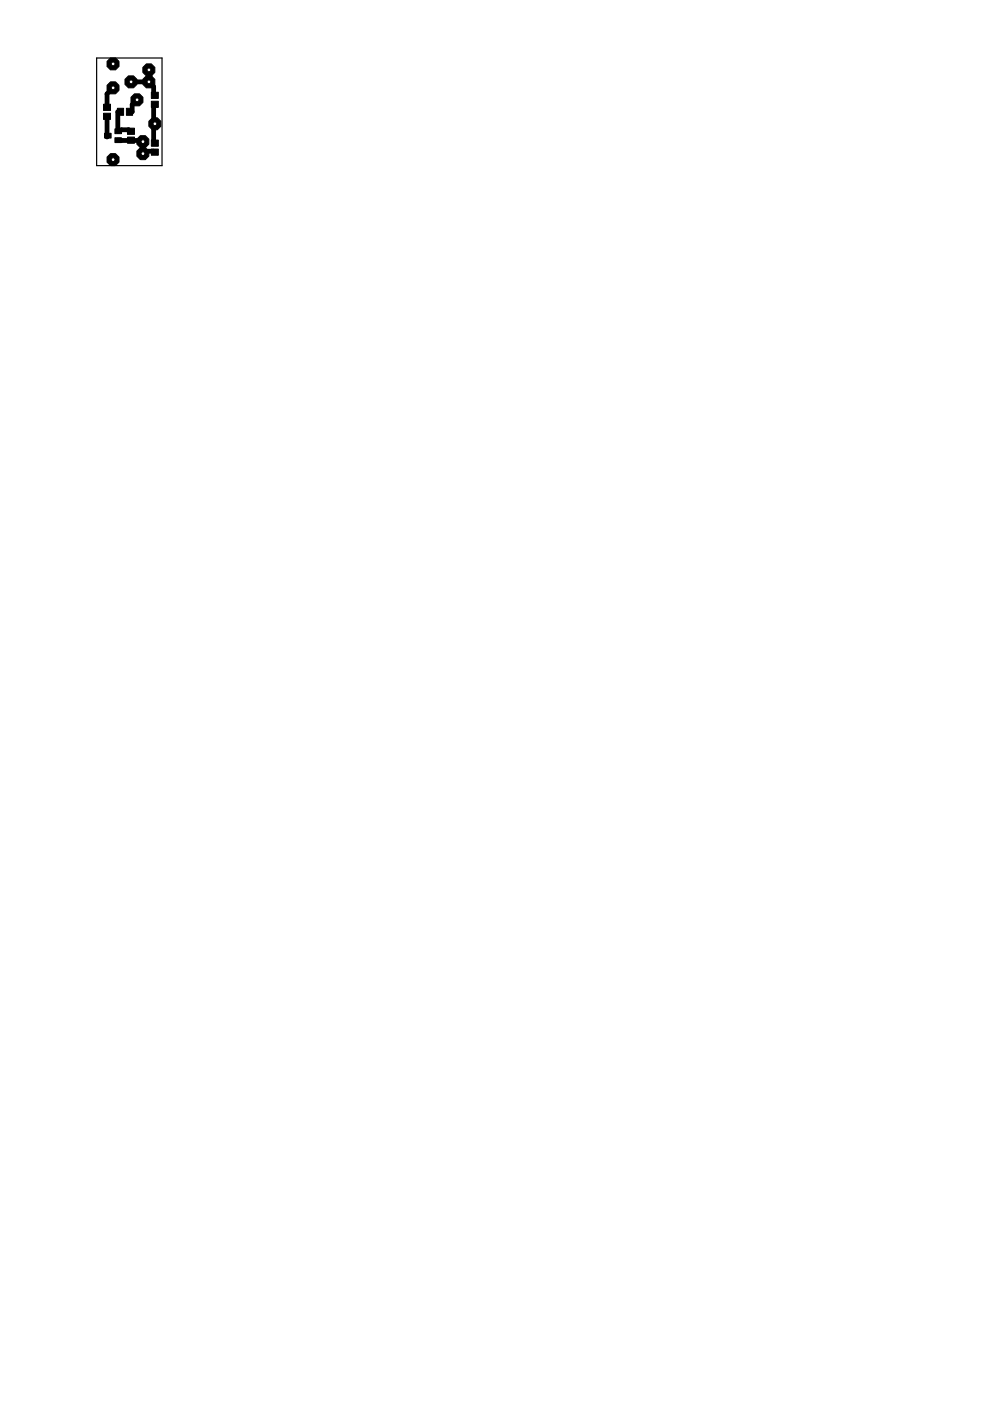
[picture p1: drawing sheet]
<svg xmlns="http://www.w3.org/2000/svg" width="210mm" height="297mm" viewBox="0 0 210 297" stroke-linecap="round" stroke-linejoin="round" font-family="sans-serif">
<g fill="#000" stroke="#000" stroke-width=".21">
<path d="M32.1 19.6h1.5v1.3h-1.5zM21.9 24h1.5v1.3h-1.5zM21.9 22.1h1.5v1.3h-1.5zM22.2 28.3h1.4v1h-1.4zM24.4 29.2h1.4v1h-1.4zM24.4 27.3h1.4v1h-1.4zM24.9 23h1.3v1.4h-1.3zM26.8 23h1.3v1.4h-1.3zM27 27.2h1.5v1.3h-1.5zM27 29.1h1.5v1.3h-1.5zM32.1 21.5h1.5v1.3h-1.5zM32.1 31.6h1.5v1.3h-1.5z"/>
<path d="M32.1 29.7h1.5v1.3h-1.5z"/>
<circle cx="29" cy="21.2" r="1.38"/>
</g>
<path d="M24 18.6l-1.3 1.3v2.9M27.8 17.4h3.8M31.6 17.4l1 1v1.5l.2 .3M31.6 14.8l.2 .5v1.5l-.2 .6M22.7 24.7v4.3l.2-.2M25.1 29.7l5.2 .1v2.8M25.5 23.7h-.5l.1 4.1 .6-.3h1.6l.5 .3M29 21.2l-1 1v1.5h-.5M30.3 32.1h2.3l.2 .2M32.8 22.1l-.2 .1v3.8l.2 .2-.2 .6v3l.2 .6" fill="none" stroke="#000" stroke-width="1"/>
<circle cx="29.1" cy="21.2" r=".4" fill="#fff" stroke="#000" stroke-width=".21"/>
<circle cx="30.3" cy="30" r="1.38" fill="#000" stroke="#000" stroke-width=".21"/>
<circle cx="30.3" cy="30" r=".4" fill="#fff" stroke="#000" stroke-width=".21"/>
<circle cx="24" cy="18.6" r="1.38" fill="#000" stroke="#000" stroke-width=".21"/>
<circle cx="24" cy="18.6" r=".4" fill="#fff" stroke="#000" stroke-width=".21"/>
<circle cx="24" cy="33.8" r="1.38" fill="#000" stroke="#000" stroke-width=".21"/>
<circle cx="24" cy="33.8" r=".4" fill="#fff" stroke="#000" stroke-width=".21"/>
<circle cx="24" cy="13.5" r="1.38" fill="#000" stroke="#000" stroke-width=".21"/>
<circle cx="24" cy="13.5" r=".4" fill="#fff" stroke="#000" stroke-width=".21"/>
<circle cx="31.6" cy="14.8" r="1.38" fill="#000" stroke="#000" stroke-width=".21"/>
<circle cx="31.6" cy="14.8" r=".4" fill="#fff" stroke="#000" stroke-width=".21"/>
<circle cx="31.6" cy="17.4" r="1.38" fill="#000" stroke="#000" stroke-width=".21"/>
<circle cx="31.6" cy="17.4" r=".4" fill="#fff" stroke="#000" stroke-width=".21"/>
<circle cx="32.8" cy="26.2" r="1.38" fill="#000" stroke="#000" stroke-width=".21"/>
<circle cx="32.9" cy="26.2" r=".4" fill="#fff" stroke="#000" stroke-width=".21"/>
<circle cx="30.3" cy="32.6" r="1.38" fill="#000" stroke="#000" stroke-width=".21"/>
<circle cx="30.3" cy="32.6" r=".4" fill="#fff" stroke="#000" stroke-width=".21"/>
<circle cx="27.8" cy="17.4" r="1.38" fill="#000" stroke="#000" stroke-width=".21"/>
<circle cx="27.8" cy="17.4" r=".4" fill="#fff" stroke="#000" stroke-width=".21"/>
<path d="M20.5 12.3h13.9v22.8h-13.9z" fill="none" stroke="#000" stroke-width=".25"/>
</svg>
